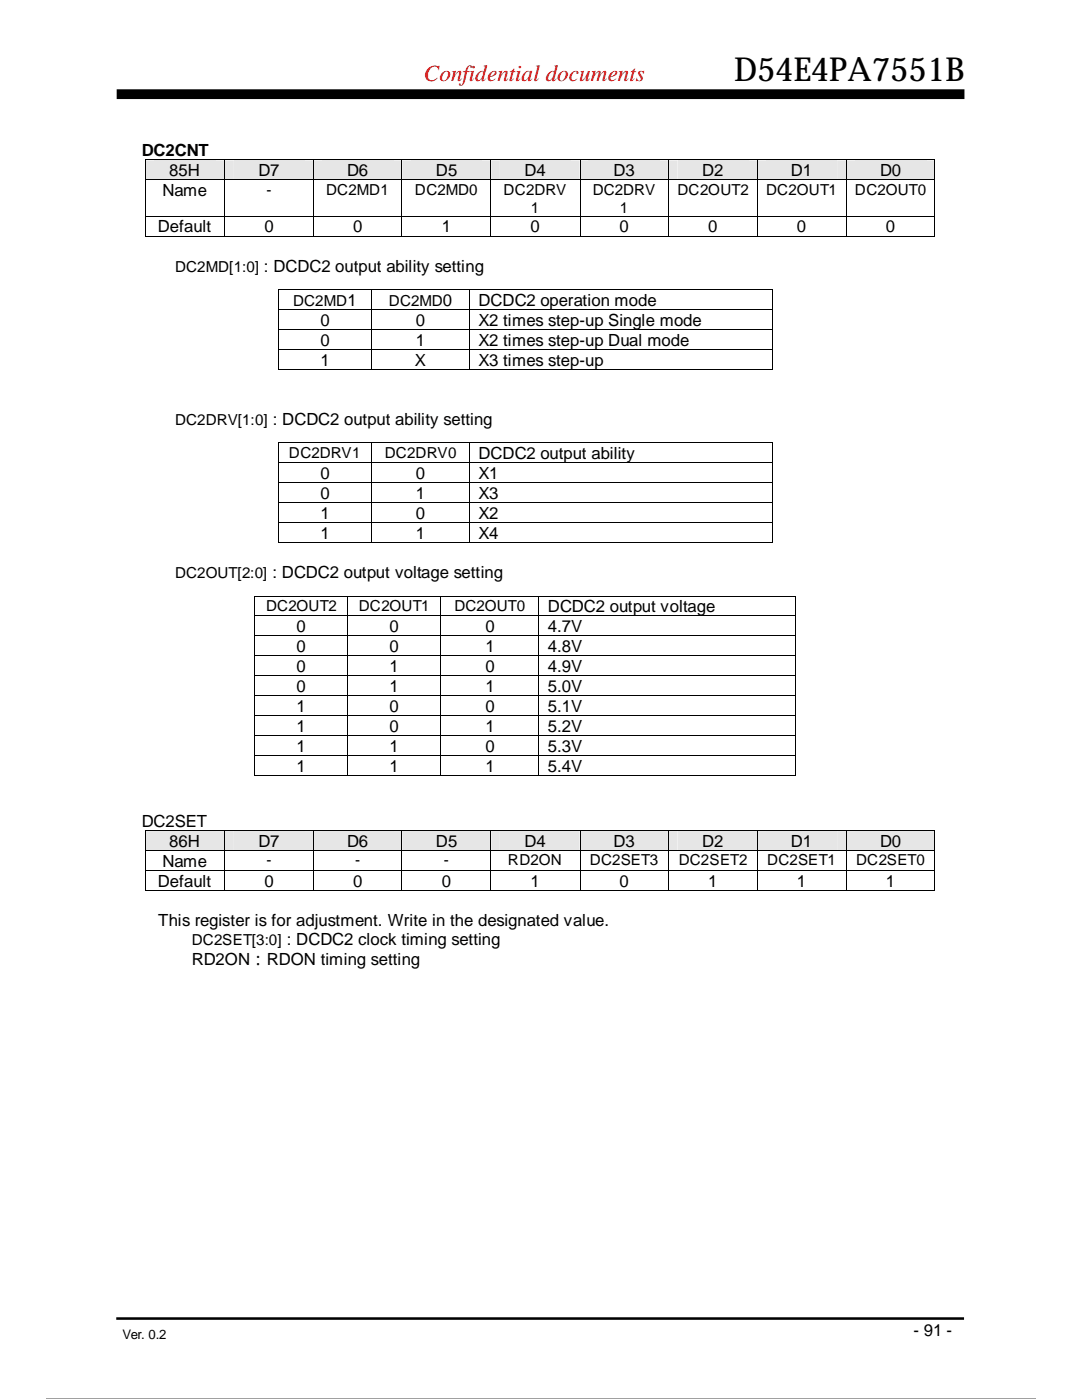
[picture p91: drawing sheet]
<svg xmlns="http://www.w3.org/2000/svg" width="216mm" height="279mm" viewBox="0 0 216 279" stroke-linecap="round" stroke-linejoin="round" font-family="sans-serif">
<defs><g id="words">
<text font-size="6.6" x="146.5" y="16.3">D54E4PA7551B</text>
<text font-size="4.6" fill="#f00" x="84.6" y="16.1">Confidential documents</text>
<g font-size="3.3">
<text x="28.3" y="31.1">DC2CNT</text>
<text x="33.8" y="35.1">85H</text>
<text x="51.6" y="35.1">D7</text>
<text x="69.3" y="35.1">D6</text>
<text x="87" y="35.1">D5</text>
<text x="104.6" y="35.1">D4</text>
<text x="122.4" y="35.1">D3</text>
<text x="140.1" y="35.1">D2</text>
<text x="157.8" y="35.1">D1</text>
<text x="175.6" y="35.1">D0</text>
<text x="32.4" y="39.1">Name</text>
<text x="31.5" y="46.4">Default</text>
<text x="52.7" y="46.4">0</text>
<text x="70.4" y="46.4">0</text>
<text x="88.1" y="46.4">1</text>
<text x="105.8" y="46.4">0</text>
<text x="123.6" y="46.4">0</text>
<text x="141.3" y="46.4">0</text>
<text x="159" y="46.4">0</text>
<text x="176.8" y="46.4">0</text>
<text x="63.9" y="65">0</text>
<text x="83" y="65">0</text>
<text x="95.5" y="65">X2 times step-up Single mode</text>
<text x="95.5" y="61">DCDC2 operation mode</text>
<text x="63.9" y="69">0</text>
<text x="83" y="69">1</text>
<text x="95.5" y="69">X2 times step-up Dual mode</text>
<text x="63.9" y="73">1</text>
<text x="82.8" y="73">X</text>
<text x="95.5" y="73">X3 times step-up</text>
<text x="63.9" y="95.6">0</text>
<text x="83" y="95.6">0</text>
<text x="95.5" y="95.6">X1</text>
<text x="95.5" y="91.6">DCDC2 output ability</text>
<text x="63.9" y="99.6">0</text>
<text x="83" y="99.6">1</text>
<text x="95.5" y="99.6">X3</text>
<text x="63.9" y="103.5">1</text>
<text x="63.9" y="107.5">1</text>
<text x="83" y="103.5">0</text>
<text x="83" y="107.5">1</text>
<text x="95.5" y="103.5">X2</text>
<text x="95.5" y="107.5">X4</text>
<text x="109.3" y="122.2">DCDC2 output voltage</text>
<text x="59.2" y="126.2">0</text>
<text x="59.2" y="130.1">0</text>
<text x="77.7" y="126.2">0</text>
<text x="77.7" y="130.1">0</text>
<text x="96.9" y="126.2">0</text>
<text x="96.9" y="130.1">1</text>
<text x="109.3" y="126.2">4.7V</text>
<text x="109.3" y="130.1">4.8V</text>
<text x="59.2" y="134.1">0</text>
<text x="77.7" y="134.1">1</text>
<text x="96.9" y="134.1">0</text>
<text x="109.3" y="134.1">4.9V</text>
<text x="59.2" y="138.1">0</text>
<text x="59.2" y="142.1">1</text>
<text x="77.7" y="138.1">1</text>
<text x="77.7" y="142.1">0</text>
<text x="96.9" y="138.1">1</text>
<text x="96.9" y="142.1">0</text>
<text x="109.3" y="138.1">5.0V</text>
<text x="109.3" y="142.1">5.1V</text>
<text x="59.2" y="146">1</text>
<text x="77.7" y="146">0</text>
<text x="96.9" y="146">1</text>
<text x="109.3" y="146">5.2V</text>
<text x="59.2" y="150">1</text>
<text x="59.2" y="154">1</text>
<text x="77.7" y="150">1</text>
<text x="77.7" y="154">1</text>
<text x="96.9" y="150">0</text>
<text x="96.9" y="154">1</text>
<text x="109.3" y="150">5.3V</text>
<text x="109.3" y="154">5.4V</text>
<text x="28.3" y="165">DC2SET</text>
<text x="32.4" y="173">Name</text>
<text x="33.8" y="169">86H</text>
<text x="51.6" y="169">D7</text>
<text x="69.3" y="169">D6</text>
<text x="87" y="169">D5</text>
<text x="104.6" y="169">D4</text>
<text x="122.4" y="169">D3</text>
<text x="140.1" y="169">D2</text>
<text x="157.8" y="169">D1</text>
<text x="175.6" y="169">D0</text>
<text x="31.5" y="177">Default</text>
<text x="52.7" y="177">0</text>
<text x="70.4" y="177">0</text>
<text x="88.1" y="177">0</text>
<text x="105.8" y="177">1</text>
<text x="123.6" y="177">0</text>
<text x="141.3" y="177">1</text>
<text x="159" y="177">1</text>
<text x="176.8" y="177">1</text>
<text x="31.6" y="184.7">This register is for adjustment. Write in the designated value.</text>
<text x="38.3" y="192.6">RD2ON：RDON timing setting</text>
<text x="182.3" y="266.5">- 91 -</text>
</g>
<g font-size="3">
<text x="53.2" y="38.9">-</text>
<text x="65.1" y="38.9">DC2MD1</text>
<text x="82.8" y="38.9">DC2MD0</text>
<text x="100.5" y="38.9">DC2DRV</text>
<text x="118.3" y="38.9">DC2DRV</text>
<text x="135.2" y="38.9">DC2OUT2</text>
<text x="152.9" y="38.9">DC2OUT1</text>
<text x="170.6" y="38.9">DC2OUT0</text>
<text x="105.9" y="42.4">1</text>
<text x="123.7" y="42.4">1</text>
<text x="35" y="54.2">DC2MD[1:0] : DCDC2 output ability setting</text>
<text x="58.5" y="61">DC2MD1</text>
<text x="77.6" y="61">DC2MD0</text>
<text x="35" y="84.8">DC2DRV[1:0] : DCDC2 output ability setting</text>
<text x="57.7" y="91.4">DC2DRV1</text>
<text x="76.8" y="91.4">DC2DRV0</text>
<text x="35" y="115.3">DC2OUT[2:0] : DCDC2 output voltage setting</text>
<text x="53.1" y="121.9">DC2OUT2</text>
<text x="71.6" y="121.9">DC2OUT1</text>
<text x="90.7" y="121.9">DC2OUT0</text>
<text x="53.2" y="172.7">-</text>
<text x="70.9" y="172.7">-</text>
<text x="88.6" y="172.7">-</text>
<text x="101.3" y="172.7">RD2ON</text>
<text x="117.7" y="172.7">DC2SET3</text>
<text x="135.5" y="172.7">DC2SET2</text>
<text x="153.1" y="172.7">DC2SET1</text>
<text x="170.9" y="172.7">DC2SET0</text>
<text x="38.3" y="188.6">DC2SET[3:0] : DCDC2 clock timing setting</text>
</g>
<text font-size="2.6" x="24.5" y="267.3">Ver. 0.2</text>
</g></defs>
<path d="M23.3 18.8h169.1" fill="none" stroke="#000" stroke-width="1.9" stroke-linecap="butt"/>
<path d="M37.3 8.5h155.1v9.1h-155.1z" fill-rule="evenodd" fill="#fff"/>
<path d="M23.2 263.1h169.2" fill="none" stroke="#000" stroke-width=".51"/>
<path d="M24.5 264.7h18.8v4.6h-18.8z" fill-rule="evenodd" fill="#fff"/>
<g fill="#e6e6e6">
<path d="M29 32h15.7v3.8h-15.7z" fill-rule="evenodd"/>
<path d="M30.7 32h12.2v3.8h-12.2z" fill-rule="evenodd"/>
<path d="M44.9 32h17.6v3.8h-17.6z" fill-rule="evenodd"/>
<path d="M46.7 32h14.1v3.8h-14.1z" fill-rule="evenodd"/>
<path d="M62.7 32h17.4v3.8h-17.4z" fill-rule="evenodd"/>
<path d="M64.3 32h14.2v3.8h-14.2z" fill-rule="evenodd"/>
<path d="M80.3 32h17.6v3.8h-17.6z" fill-rule="evenodd"/>
<path d="M82 32h14.2v3.8h-14.2z" fill-rule="evenodd"/>
<path d="M98 32h17.7v3.8h-17.7z" fill-rule="evenodd"/>
<path d="M99.7 32h14.2v3.8h-14.2z" fill-rule="evenodd"/>
<path d="M115.8 32h17.5v3.8h-17.5z" fill-rule="evenodd"/>
<path d="M117.4 32h14.3v3.8h-14.3z" fill-rule="evenodd"/>
<path d="M133.4 32h17.6v3.8h-17.6z" fill-rule="evenodd"/>
<path d="M135.2 32h14.2v3.8h-14.2z" fill-rule="evenodd"/>
<path d="M151.2 32h17.6v3.8h-17.6z" fill-rule="evenodd"/>
<path d="M152.9 32h14.1v3.8h-14.1z" fill-rule="evenodd"/>
<path d="M169 32h17.4v3.8h-17.4z" fill-rule="evenodd"/>
<path d="M170.6 32h14.2v3.8h-14.2z" fill-rule="evenodd"/>
</g>
<g fill="#000">
<path d="M28.9 31.8h.1v.2h-.1z" fill-rule="evenodd"/>
<path d="M28.9 31.8h.1v.2h-.1z" fill-rule="evenodd"/>
<path d="M28.9 35.8h.1v.2h-.1z" fill-rule="evenodd"/>
<path d="M44.7 31.8h.2v.2h-.2z" fill-rule="evenodd"/>
<path d="M44.7 35.8h.2v.2h-.2z" fill-rule="evenodd"/>
<path d="M62.5 31.8h.2v.2h-.2z" fill-rule="evenodd"/>
<path d="M62.5 35.8h.2v.2h-.2z" fill-rule="evenodd"/>
<path d="M80.1 31.8h.2v.2h-.2z" fill-rule="evenodd"/>
<path d="M80.1 35.8h.2v.2h-.2z" fill-rule="evenodd"/>
<path d="M97.9 31.8h.1v.2h-.1z" fill-rule="evenodd"/>
<path d="M97.9 35.8h.1v.2h-.1z" fill-rule="evenodd"/>
<path d="M115.7 31.8h.1v.2h-.1z" fill-rule="evenodd"/>
<path d="M115.7 35.8h.1v.2h-.1z" fill-rule="evenodd"/>
<path d="M133.3 31.8h.1v.2h-.1z" fill-rule="evenodd"/>
<path d="M133.3 35.8h.1v.2h-.1z" fill-rule="evenodd"/>
<path d="M151 31.8h.2v.2h-.2z" fill-rule="evenodd"/>
<path d="M151 35.8h.2v.2h-.2z" fill-rule="evenodd"/>
<path d="M168.8 31.8h.2v.2h-.2z" fill-rule="evenodd"/>
<path d="M168.8 35.8h.2v.2h-.2z" fill-rule="evenodd"/>
<path d="M186.4 31.8h.2v.2h-.2z" fill-rule="evenodd"/>
<path d="M186.4 31.8h.2v.2h-.2z" fill-rule="evenodd"/>
<path d="M186.4 35.8h.2v.2h-.2z" fill-rule="evenodd"/>
<path d="M28.9 43.1h.1v.2h-.1z" fill-rule="evenodd"/>
<path d="M28.9 47.1h.1v.1h-.1z" fill-rule="evenodd"/>
<path d="M28.9 47.1h.1v.1h-.1z" fill-rule="evenodd"/>
<path d="M44.7 43.1h.2v.2h-.2z" fill-rule="evenodd"/>
<path d="M44.7 47.1h.2v.1h-.2z" fill-rule="evenodd"/>
<path d="M62.5 43.1h.2v.2h-.2z" fill-rule="evenodd"/>
<path d="M62.5 47.1h.2v.1h-.2z" fill-rule="evenodd"/>
<path d="M80.1 43.1h.2v.2h-.2z" fill-rule="evenodd"/>
<path d="M80.1 47.1h.2v.1h-.2z" fill-rule="evenodd"/>
<path d="M97.9 43.1h.1v.2h-.1z" fill-rule="evenodd"/>
<path d="M97.9 47.1h.1v.1h-.1z" fill-rule="evenodd"/>
<path d="M115.7 43.1h.1v.2h-.1z" fill-rule="evenodd"/>
<path d="M115.7 47.1h.1v.1h-.1z" fill-rule="evenodd"/>
<path d="M133.3 43.1h.1v.2h-.1z" fill-rule="evenodd"/>
<path d="M133.3 47.1h.1v.1h-.1z" fill-rule="evenodd"/>
<path d="M151 43.1h.2v.2h-.2z" fill-rule="evenodd"/>
<path d="M151 47.1h.2v.1h-.2z" fill-rule="evenodd"/>
<path d="M168.8 43.1h.2v.2h-.2z" fill-rule="evenodd"/>
<path d="M168.8 47.1h.2v.1h-.2z" fill-rule="evenodd"/>
<path d="M186.4 43.1h.2v.2h-.2z" fill-rule="evenodd"/>
<path d="M186.4 47.1h.2v.1h-.2z" fill-rule="evenodd"/>
<path d="M186.4 47.1h.2v.1h-.2z" fill-rule="evenodd"/>
</g>
<g fill="none" stroke="#000" stroke-width=".2">
<path d="M29 32v3.8M29 36v7.1M29 31.9h15.7M29 35.9h15.7M44.8 32v3.8M44.8 36v7.1M44.9 31.9h17.6M44.9 35.9h17.6M62.6 32v3.8M62.6 36v7.1M62.7 31.9h17.4M62.7 35.9h17.4"/>
<path d="M80.2 32v3.8M80.2 36v7.1M80.3 31.9h17.6M80.3 35.9h17.6M98 32v3.8M98 36v7.1M98 31.9h17.7M98 35.9h17.7M115.7 32v3.8M115.7 36v7.1M115.8 31.9h17.5M115.8 35.9h17.5"/>
<path d="M133.4 32v3.8M133.4 36v7.1M133.4 31.9h17.6M133.4 35.9h17.6M151.1 32v3.8M151.1 36v7.1M151.2 31.9h17.6M151.2 35.9h17.6M168.9 32v3.8M168.9 36v7.1M169 31.9h17.4M169 35.9h17.4"/>
<path d="M186.5 32v3.8M186.5 36v7.1M29 43.3v3.8M29 43.2h15.7M29 47.2h15.7M44.8 43.3v3.8M44.9 43.2h17.6M44.9 47.2h17.6M62.6 43.3v3.8M62.7 43.2h17.4M62.7 47.2h17.4M80.2 43.3v3.8"/>
<path d="M80.3 43.2h17.6M80.3 47.2h17.6M98 43.3v3.8M98 43.2h17.7M98 47.2h17.7M115.7 43.3v3.8M115.8 43.2h17.5M115.8 47.2h17.5M133.4 43.3v3.8M133.4 43.2h17.6M133.4 47.2h17.6M151.1 43.3v3.8"/>
<path d="M151.2 43.2h17.6M151.2 47.2h17.6M168.9 43.3v3.8M169 43.2h17.4M169 47.2h17.4M186.5 43.3v3.8"/>
</g>
<g fill="#e6e6e6">
<path d="M29 165.9h15.7v3.8h-15.7z" fill-rule="evenodd"/>
<path d="M30.7 165.9h12.2v3.8h-12.2z" fill-rule="evenodd"/>
<path d="M44.9 165.9h17.6v3.8h-17.6z" fill-rule="evenodd"/>
<path d="M46.7 165.9h14.1v3.8h-14.1z" fill-rule="evenodd"/>
<path d="M62.7 165.9h17.4v3.8h-17.4z" fill-rule="evenodd"/>
<path d="M64.3 165.9h14.2v3.8h-14.2z" fill-rule="evenodd"/>
<path d="M80.3 165.9h17.6v3.8h-17.6z" fill-rule="evenodd"/>
<path d="M82 165.9h14.2v3.8h-14.2z" fill-rule="evenodd"/>
<path d="M98 165.9h17.7v3.8h-17.7z" fill-rule="evenodd"/>
<path d="M99.7 165.9h14.2v3.8h-14.2z" fill-rule="evenodd"/>
<path d="M115.8 165.9h17.5v3.8h-17.5z" fill-rule="evenodd"/>
<path d="M117.4 165.9h14.3v3.8h-14.3z" fill-rule="evenodd"/>
<path d="M133.4 165.9h17.6v3.8h-17.6z" fill-rule="evenodd"/>
<path d="M135.2 165.9h14.2v3.8h-14.2z" fill-rule="evenodd"/>
<path d="M151.2 165.9h17.6v3.8h-17.6z" fill-rule="evenodd"/>
<path d="M152.9 165.9h14.1v3.8h-14.1z" fill-rule="evenodd"/>
<path d="M169 165.9h17.4v3.8h-17.4z" fill-rule="evenodd"/>
<path d="M170.6 165.9h14.2v3.8h-14.2z" fill-rule="evenodd"/>
</g>
<g fill="#000">
<path d="M55.5 57.7h.1v.2h-.1z" fill-rule="evenodd"/>
<path d="M55.5 57.7h.1v.2h-.1z" fill-rule="evenodd"/>
<path d="M74 57.7h.2v.2h-.2z" fill-rule="evenodd"/>
<path d="M93.6 57.7h.1v.2h-.1z" fill-rule="evenodd"/>
<path d="M154 57.7h.2v.2h-.2z" fill-rule="evenodd"/>
<path d="M154 57.7h.2v.2h-.2z" fill-rule="evenodd"/>
<path d="M55.5 61.7h.1v.2h-.1z" fill-rule="evenodd"/>
<path d="M55.5 65.7h.1v.2h-.1z" fill-rule="evenodd"/>
<path d="M55.5 69.7h.1v.1h-.1z" fill-rule="evenodd"/>
<path d="M55.5 73.7h.1v.1h-.1z" fill-rule="evenodd"/>
<path d="M55.5 73.7h.1v.1h-.1z" fill-rule="evenodd"/>
<path d="M74 61.7h.2v.2h-.2z" fill-rule="evenodd"/>
<path d="M74 65.7h.2v.2h-.2z" fill-rule="evenodd"/>
<path d="M74 69.7h.2v.1h-.2z" fill-rule="evenodd"/>
<path d="M74 73.7h.2v.1h-.2z" fill-rule="evenodd"/>
<path d="M93.6 61.7h.1v.2h-.1z" fill-rule="evenodd"/>
<path d="M93.6 65.7h.1v.2h-.1z" fill-rule="evenodd"/>
<path d="M93.6 69.7h.1v.1h-.1z" fill-rule="evenodd"/>
<path d="M93.6 73.7h.1v.1h-.1z" fill-rule="evenodd"/>
<path d="M154 61.7h.2v.2h-.2z" fill-rule="evenodd"/>
<path d="M154 65.7h.2v.2h-.2z" fill-rule="evenodd"/>
<path d="M154 69.7h.2v.1h-.2z" fill-rule="evenodd"/>
<path d="M154 73.7h.2v.1h-.2z" fill-rule="evenodd"/>
<path d="M154 73.7h.2v.1h-.2z" fill-rule="evenodd"/>
<path d="M55.5 88.3h.1v.2h-.1z" fill-rule="evenodd"/>
<path d="M55.5 88.3h.1v.2h-.1z" fill-rule="evenodd"/>
<path d="M55.5 92.3h.1v.2h-.1z" fill-rule="evenodd"/>
<path d="M55.5 96.3h.1v.1h-.1z" fill-rule="evenodd"/>
<path d="M74 88.3h.2v.2h-.2z" fill-rule="evenodd"/>
<path d="M74 92.3h.2v.2h-.2z" fill-rule="evenodd"/>
<path d="M74 96.3h.2v.1h-.2z" fill-rule="evenodd"/>
<path d="M93.6 88.3h.1v.2h-.1z" fill-rule="evenodd"/>
<path d="M93.6 92.3h.1v.2h-.1z" fill-rule="evenodd"/>
<path d="M93.6 96.3h.1v.1h-.1z" fill-rule="evenodd"/>
<path d="M154 88.3h.2v.2h-.2z" fill-rule="evenodd"/>
<path d="M154 88.3h.2v.2h-.2z" fill-rule="evenodd"/>
<path d="M154 92.3h.2v.2h-.2z" fill-rule="evenodd"/>
<path d="M154 96.3h.2v.1h-.2z" fill-rule="evenodd"/>
<path d="M50.8 118.9l.1 .1z" fill-rule="evenodd"/>
<path d="M50.8 118.9l.1 .1z" fill-rule="evenodd"/>
<path d="M55.5 100.2h.1v.2h-.1z" fill-rule="evenodd"/>
<path d="M55.5 104.2h.1v.2h-.1z" fill-rule="evenodd"/>
<path d="M55.5 108.2h.1v.2h-.1z" fill-rule="evenodd"/>
<path d="M55.5 108.2h.1v.2h-.1z" fill-rule="evenodd"/>
<path d="M69.3 118.9h.2v.1h-.2z" fill-rule="evenodd"/>
<path d="M74 100.2h.2v.2h-.2z" fill-rule="evenodd"/>
<path d="M74 104.2h.2v.2h-.2z" fill-rule="evenodd"/>
<path d="M74 108.2h.2v.2h-.2z" fill-rule="evenodd"/>
<path d="M87.9 118.9h.2v.1h-.2z" fill-rule="evenodd"/>
<path d="M93.6 100.2h.1v.2h-.1z" fill-rule="evenodd"/>
<path d="M93.6 104.2h.1v.2h-.1z" fill-rule="evenodd"/>
<path d="M93.6 108.2h.1v.2h-.1z" fill-rule="evenodd"/>
<path d="M107.4 118.9h.2v.1h-.2z" fill-rule="evenodd"/>
<path d="M154 100.2h.2v.2h-.2z" fill-rule="evenodd"/>
<path d="M154 104.2h.2v.2h-.2z" fill-rule="evenodd"/>
<path d="M154 108.2h.2v.2h-.2z" fill-rule="evenodd"/>
<path d="M154 108.2h.2v.2h-.2z" fill-rule="evenodd"/>
<path d="M158.7 118.9h.1v.1h-.1z" fill-rule="evenodd"/>
<path d="M158.7 118.9h.1v.1h-.1z" fill-rule="evenodd"/>
<path d="M50.8 122.9l.1 .1z" fill-rule="evenodd"/>
<path d="M50.8 126.8l.1 .2z" fill-rule="evenodd"/>
<path d="M50.8 130.8l.1 .2z" fill-rule="evenodd"/>
<path d="M50.8 134.8l.1 .2z" fill-rule="evenodd"/>
<path d="M50.8 138.8l.1 .1z" fill-rule="evenodd"/>
<path d="M69.3 122.9h.2v.1h-.2z" fill-rule="evenodd"/>
<path d="M69.3 126.8h.2v.2h-.2z" fill-rule="evenodd"/>
<path d="M69.3 130.8h.2v.2h-.2z" fill-rule="evenodd"/>
<path d="M69.3 134.8h.2v.2h-.2z" fill-rule="evenodd"/>
<path d="M69.3 138.8h.2v.1h-.2z" fill-rule="evenodd"/>
<path d="M87.9 122.9h.2v.1h-.2z" fill-rule="evenodd"/>
<path d="M87.9 126.8h.2v.2h-.2z" fill-rule="evenodd"/>
<path d="M87.9 130.8h.2v.2h-.2z" fill-rule="evenodd"/>
<path d="M87.9 134.8h.2v.2h-.2z" fill-rule="evenodd"/>
<path d="M87.9 138.8h.2v.1h-.2z" fill-rule="evenodd"/>
<path d="M107.4 122.9h.2v.1h-.2z" fill-rule="evenodd"/>
<path d="M107.4 126.8h.2v.2h-.2z" fill-rule="evenodd"/>
<path d="M107.4 130.8h.2v.2h-.2z" fill-rule="evenodd"/>
<path d="M107.4 134.8h.2v.2h-.2z" fill-rule="evenodd"/>
<path d="M107.4 138.8h.2v.1h-.2z" fill-rule="evenodd"/>
<path d="M158.7 122.9h.1v.1h-.1z" fill-rule="evenodd"/>
<path d="M158.7 126.8h.1v.2h-.1z" fill-rule="evenodd"/>
<path d="M158.7 130.8h.1v.2h-.1z" fill-rule="evenodd"/>
<path d="M158.7 134.8h.1v.2h-.1z" fill-rule="evenodd"/>
<path d="M158.7 138.8h.1v.1h-.1z" fill-rule="evenodd"/>
<path d="M50.8 142.7l.1 .2z" fill-rule="evenodd"/>
<path d="M50.8 146.7l.1 .2z" fill-rule="evenodd"/>
<path d="M50.8 150.7l.1 .2z" fill-rule="evenodd"/>
<path d="M50.8 154.7l.1 .2z" fill-rule="evenodd"/>
<path d="M50.8 154.7l.1 .2z" fill-rule="evenodd"/>
<path d="M69.3 142.7h.2v.2h-.2z" fill-rule="evenodd"/>
<path d="M69.3 146.7h.2v.2h-.2z" fill-rule="evenodd"/>
<path d="M69.3 150.7h.2v.2h-.2z" fill-rule="evenodd"/>
<path d="M69.3 154.7h.2v.2h-.2z" fill-rule="evenodd"/>
<path d="M87.9 142.7h.2v.2h-.2z" fill-rule="evenodd"/>
<path d="M87.9 146.7h.2v.2h-.2z" fill-rule="evenodd"/>
<path d="M87.9 150.7h.2v.2h-.2z" fill-rule="evenodd"/>
<path d="M87.9 154.7h.2v.2h-.2z" fill-rule="evenodd"/>
<path d="M107.4 142.7h.2v.2h-.2z" fill-rule="evenodd"/>
<path d="M107.4 146.7h.2v.2h-.2z" fill-rule="evenodd"/>
<path d="M107.4 150.7h.2v.2h-.2z" fill-rule="evenodd"/>
<path d="M107.4 154.7h.2v.2h-.2z" fill-rule="evenodd"/>
<path d="M158.7 142.7h.1v.2h-.1z" fill-rule="evenodd"/>
<path d="M158.7 146.7h.1v.2h-.1z" fill-rule="evenodd"/>
<path d="M158.7 150.7h.1v.2h-.1z" fill-rule="evenodd"/>
<path d="M158.7 154.7h.1v.2h-.1z" fill-rule="evenodd"/>
<path d="M158.7 154.7h.1v.2h-.1z" fill-rule="evenodd"/>
<path d="M28.9 165.7h.1v.2h-.1z" fill-rule="evenodd"/>
<path d="M28.9 165.7h.1v.2h-.1z" fill-rule="evenodd"/>
<path d="M28.9 169.7h.1v.1h-.1z" fill-rule="evenodd"/>
<path d="M28.9 173.7h.1v.1h-.1z" fill-rule="evenodd"/>
<path d="M28.9 177.6h.1v.2h-.1z" fill-rule="evenodd"/>
<path d="M28.9 177.6h.1v.2h-.1z" fill-rule="evenodd"/>
<path d="M44.7 165.7h.2v.2h-.2z" fill-rule="evenodd"/>
<path d="M44.7 169.7h.2v.1h-.2z" fill-rule="evenodd"/>
<path d="M44.7 173.7h.2v.1h-.2z" fill-rule="evenodd"/>
<path d="M44.7 177.6h.2v.2h-.2z" fill-rule="evenodd"/>
<path d="M62.5 165.7h.2v.2h-.2z" fill-rule="evenodd"/>
<path d="M62.5 169.7h.2v.1h-.2z" fill-rule="evenodd"/>
<path d="M62.5 173.7h.2v.1h-.2z" fill-rule="evenodd"/>
<path d="M62.5 177.6h.2v.2h-.2z" fill-rule="evenodd"/>
<path d="M80.1 165.7h.2v.2h-.2z" fill-rule="evenodd"/>
<path d="M80.1 169.7h.2v.1h-.2z" fill-rule="evenodd"/>
<path d="M80.1 173.7h.2v.1h-.2z" fill-rule="evenodd"/>
<path d="M80.1 177.6h.2v.2h-.2z" fill-rule="evenodd"/>
<path d="M97.9 165.7h.1v.2h-.1z" fill-rule="evenodd"/>
<path d="M97.9 169.7h.1v.1h-.1z" fill-rule="evenodd"/>
<path d="M97.9 173.7h.1v.1h-.1z" fill-rule="evenodd"/>
<path d="M97.9 177.6h.1v.2h-.1z" fill-rule="evenodd"/>
<path d="M115.7 165.7h.1v.2h-.1z" fill-rule="evenodd"/>
<path d="M115.7 169.7h.1v.1h-.1z" fill-rule="evenodd"/>
<path d="M115.7 173.7h.1v.1h-.1z" fill-rule="evenodd"/>
<path d="M115.7 177.6h.1v.2h-.1z" fill-rule="evenodd"/>
<path d="M133.3 165.7h.1v.2h-.1z" fill-rule="evenodd"/>
<path d="M133.3 169.7h.1v.1h-.1z" fill-rule="evenodd"/>
<path d="M133.3 173.7h.1v.1h-.1z" fill-rule="evenodd"/>
<path d="M133.3 177.6h.1v.2h-.1z" fill-rule="evenodd"/>
<path d="M151 165.7h.2v.2h-.2z" fill-rule="evenodd"/>
<path d="M151 169.7h.2v.1h-.2z" fill-rule="evenodd"/>
<path d="M151 173.7h.2v.1h-.2z" fill-rule="evenodd"/>
<path d="M151 177.6h.2v.2h-.2z" fill-rule="evenodd"/>
<path d="M168.8 165.7h.2v.2h-.2z" fill-rule="evenodd"/>
<path d="M168.8 169.7h.2v.1h-.2z" fill-rule="evenodd"/>
<path d="M168.8 173.7h.2v.1h-.2z" fill-rule="evenodd"/>
<path d="M168.8 177.6h.2v.2h-.2z" fill-rule="evenodd"/>
<path d="M186.4 165.7h.2v.2h-.2z" fill-rule="evenodd"/>
<path d="M186.4 165.7h.2v.2h-.2z" fill-rule="evenodd"/>
<path d="M186.4 169.7h.2v.1h-.2z" fill-rule="evenodd"/>
<path d="M186.4 173.7h.2v.1h-.2z" fill-rule="evenodd"/>
<path d="M186.4 177.6h.2v.2h-.2z" fill-rule="evenodd"/>
<path d="M186.4 177.6h.2v.2h-.2z" fill-rule="evenodd"/>
</g>
<g fill="none" stroke="#000" stroke-width=".2">
<path d="M55.5 57.9v3.8M55.6 57.8h18.4M74.1 57.9v3.8M74.2 57.8h19.4M93.6 57.9v3.8M93.7 57.8h60.3M154.1 57.9v3.8M55.5 61.9v3.8M55.5 65.9v3.8M55.5 69.8v3.9M55.6 61.8h18.4M55.6 65.8h18.4"/>
<path d="M55.6 69.8h18.4M55.6 73.7h18.4M74.1 61.9v3.8M74.1 65.9v3.8M74.1 69.8v3.9M74.2 61.8h19.4M74.2 65.8h19.4M74.2 69.8h19.4M74.2 73.7h19.4M93.6 61.9v3.8M93.6 65.9v3.8M93.6 69.8v3.9"/>
<path d="M93.7 61.8h60.3M93.7 65.8h60.3M93.7 69.8h60.3M93.7 73.7h60.3M154.1 61.9v3.8M154.1 65.9v3.8M154.1 69.8v3.9M55.5 88.5v3.8M55.5 92.5v3.8M55.5 96.4v3.8M55.6 88.4h18.4M55.6 92.4h18.4"/>
<path d="M55.6 96.4h18.4M74.1 88.5v3.8M74.1 92.5v3.8M74.1 96.4v3.8M74.2 88.4h19.4M74.2 92.4h19.4M74.2 96.4h19.4M93.6 88.5v3.8M93.6 92.5v3.8M93.6 96.4v3.8M93.7 88.4h60.3M93.7 92.4h60.3"/>
<path d="M93.7 96.4h60.3M154.1 88.5v3.8M154.1 92.5v3.8M154.1 96.4v3.8M50.8 119v3.9M50.9 119h18.4M55.5 100.4v3.8M55.5 104.4v3.8M55.6 100.3h18.4M55.6 104.3h18.4M55.6 108.3h18.4M69.4 119v3.9"/>
<path d="M69.5 119h18.4M74.1 100.4v3.8M74.1 104.4v3.8M74.2 100.3h19.4M74.2 104.3h19.4M74.2 108.3h19.4M88 119v3.9M88.1 119h19.3M93.6 100.4v3.8M93.6 104.4v3.8M93.7 100.3h60.3M93.7 104.3h60.3"/>
<path d="M93.7 108.3h60.3M107.5 119v3.9M107.6 119h51.1M154.1 100.4v3.8M154.1 104.4v3.8M158.8 119v3.9M50.8 123v3.8M50.8 127v3.8M50.8 131v3.8M50.8 135v3.8M50.8 138.9v3.8M50.9 122.9h18.4"/>
<path d="M50.9 126.9h18.4M50.9 130.9h18.4M50.9 134.9h18.4M50.9 138.9h18.4M69.4 123v3.8M69.4 127v3.8M69.4 131v3.8M69.4 135v3.8M69.4 138.9v3.8M69.5 122.9h18.4M69.5 126.9h18.4M69.5 130.9h18.4"/>
<path d="M69.5 134.9h18.4M69.5 138.9h18.4M88 123v3.8M88 127v3.8M88 131v3.8M88 135v3.8M88 138.9v3.8M88.1 122.9h19.3M88.1 126.9h19.3M88.1 130.9h19.3M88.1 134.9h19.3M88.1 138.9h19.3"/>
<path d="M107.5 123v3.8M107.5 127v3.8M107.5 131v3.8M107.5 135v3.8M107.5 138.9v3.8M107.6 122.9h51.1M107.6 126.9h51.1M107.6 130.9h51.1M107.6 134.9h51.1M107.6 138.9h51.1M158.8 123v3.8M158.8 127v3.8"/>
<path d="M158.8 131v3.8M158.8 135v3.8M158.8 138.9v3.8M50.8 142.9v3.8M50.8 146.9v3.8M50.8 150.9v3.8M50.9 142.8h18.4M50.9 146.8h18.4M50.9 150.8h18.4M50.9 154.8h18.4M69.4 142.9v3.8M69.4 146.9v3.8"/>
<path d="M69.4 150.9v3.8M69.5 142.8h18.4M69.5 146.8h18.4M69.5 150.8h18.4M69.5 154.8h18.4M88 142.9v3.8M88 146.9v3.8M88 150.9v3.8M88.1 142.8h19.3M88.1 146.8h19.3M88.1 150.8h19.3M88.1 154.8h19.3"/>
<path d="M107.5 142.9v3.8M107.5 146.9v3.8M107.5 150.9v3.8M107.6 142.8h51.1M107.6 146.8h51.1M107.6 150.8h51.1M107.6 154.8h51.1M158.8 142.9v3.8M158.8 146.9v3.8M158.8 150.9v3.8M29 165.9v3.8M29 169.8v3.9"/>
<path d="M29 173.8v3.8M29 165.8h15.7M29 169.8h15.7M29 173.7h15.7M29 177.7h15.7M44.8 165.9v3.8M44.8 169.8v3.9M44.8 173.8v3.8M44.9 165.8h17.6M44.9 169.8h17.6M44.9 173.7h17.6M44.9 177.7h17.6"/>
<path d="M62.6 165.9v3.8M62.6 169.8v3.9M62.6 173.8v3.8M62.7 165.8h17.4M62.7 169.8h17.4M62.7 173.7h17.4M62.7 177.7h17.4M80.2 165.9v3.8M80.2 169.8v3.9M80.2 173.8v3.8M80.3 165.8h17.6M80.3 169.8h17.6"/>
<path d="M80.3 173.7h17.6M80.3 177.7h17.6M98 165.9v3.8M98 169.8v3.9M98 173.8v3.8M98 165.8h17.7M98 169.8h17.7M98 173.7h17.7M98 177.7h17.7M115.7 165.9v3.8M115.7 169.8v3.9M115.7 173.8v3.8"/>
<path d="M115.8 165.8h17.5M115.8 169.8h17.5M115.8 173.7h17.5M115.8 177.7h17.5M133.4 165.9v3.8M133.4 169.8v3.9M133.4 173.8v3.8M133.4 165.8h17.6M133.4 169.8h17.6M133.4 173.7h17.6M133.4 177.7h17.6M151.1 165.9v3.8"/>
<path d="M151.1 169.8v3.9M151.1 173.8v3.8M151.2 165.8h17.6M151.2 169.8h17.6M151.2 173.7h17.6M151.2 177.7h17.6M168.9 165.9v3.8M168.9 169.8v3.9M168.9 173.8v3.8M169 165.8h17.4M169 169.8h17.4M169 173.7h17.4"/>
<path d="M169 177.7h17.4M186.5 165.9v3.8M186.5 169.8v3.9M186.5 173.8v3.8M9.1 279.2h197.5"/>
</g>
<path d="M9.1 279.1h197.5" fill="none" stroke="#a0a0a0" stroke-width=".2"/>
<use href="#words"/>
</svg>
